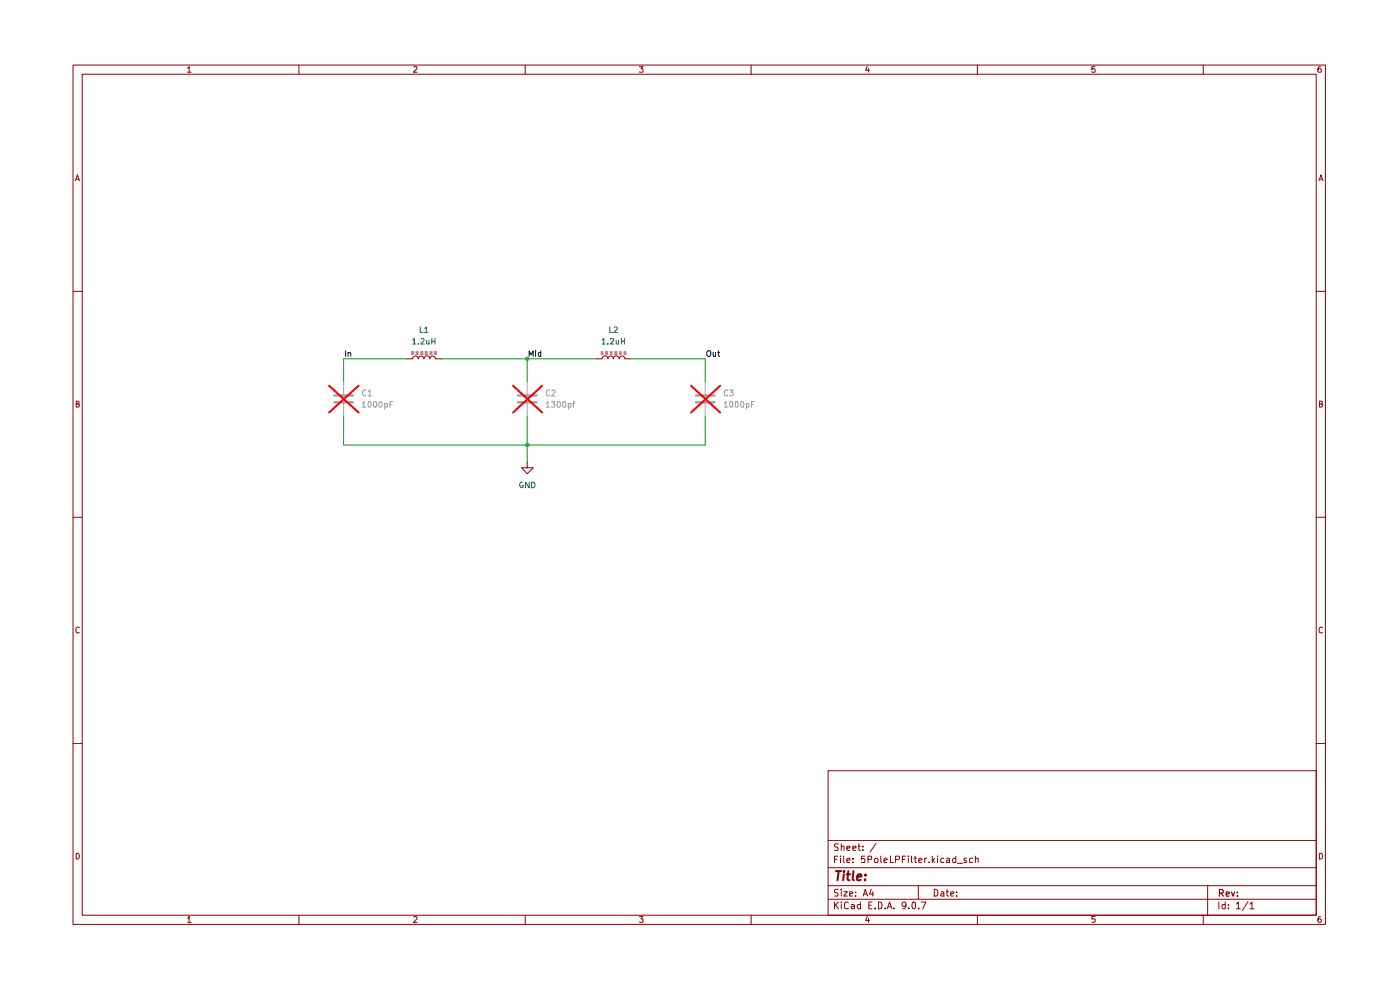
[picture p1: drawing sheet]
<svg xmlns="http://www.w3.org/2000/svg" width="297mm" height="210mm" viewBox="0 0 297 210" stroke-linecap="round" stroke-linejoin="round" font-family="sans-serif">
<g fill="none" stroke="#910000" stroke-width=".21">
<path d="M15.5 13.8h265.7v182.3h-265.7zM17.4 15.7h261.8v178.4h-261.8zM39.8 14.5l.3-.4v1.2M39.8 15.3h.8M63.4 13.8v1.9M87.8 14.2l.6-.1 .1 .4-.8 .8h.8M111.4 13.8v1.9M135.6 14.1h.8l-.4 .5 .4 .1v.5h-.8M159.3 13.8v1.9M184 14.1l-.4 .8h.9M184.2 14.6v.7M207.3 13.8v1.9"/>
<path d="M232.3 14.1h-.7v.6l.2-.1 .5 .1-.1 .6-.6-.1M255.3 13.8v1.9M280.2 14.1l-.5 .1a.94 .94 0 0 0 0 1.1h.5l.1-.1v-.4l-.2-.2h-.3l-.2 .2M16 38.4l.4-1.3 .4 1.3M16.2 38h.6M279.8 38.4l.4-1.3 .5 1.3M279.9 38h.6M15.5 61.8h1.9M87.3 75.1h.5M87.3 74.7h.5M88.2 75.1h.5M88.2 74.7h.5"/>
<path d="M89.2 75.1h.5M89.2 74.7h.5M89.9 76.1a.59 .59 0 0 0-.6-.6 .59 .59 0 0 0-.6 .6 .59 .59 0 0 0-.6-.6 .59 .59 0 0 0-.6 .6h-1.2M90 76.1a.64 .64 0 0 1 .6-.6 .64 .64 0 0 1 .6 .6M90.2 75.1h.5M90.2 74.7h.5M91.2 76.1a.59 .59 0 0 1 .6-.6 .59 .59 0 0 1 .6 .6h1.2M91.2 75.1h.5M91.2 74.7h.5M92.1 75.1h.5M92.1 74.7h.5M126.5 76.1h1.2"/>
<path d="M127.5 75.1h.4M127.5 74.7h.4M127.7 76.1a.64 .64 0 0 1 .7-.6 .64 .64 0 0 1 .6 .6M128.4 75.1h.5M128.4 74.7h.5M128.9 76.1a.59 .59 0 0 1 .6-.6 .59 .59 0 0 1 .6 .6M129.5 75.1h.4M129.5 74.7h.4M130.1 76.1a.64 .64 0 0 1 .6-.6 .64 .64 0 0 1 .7 .6M130.4 75.1h.5M130.4 74.7h.5M131.4 76.1a.59 .59 0 0 1 .6-.6 .59 .59 0 0 1 .6 .6h1.2"/>
<path d="M131.4 75.1h.4M131.4 74.7h.4M132.3 75.1h.5M132.3 74.7h.5M279.2 61.8h2M16.2 85.7l.6-.1v-.4l-.6-.1v1.3h.4l.2-.5-.3-.2M111.8 98v1.2h1.3l-1.3 1.3-1.1-1.3h1.1M111.8 98h.1M279.9 85.7l.6-.1v-.4l-.6-.1v1.3l.6-.1 .1-.4-.3-.2M15.5 109.7h1.9M279.2 109.7h2M16.8 133.2l-.2-.2a.65 .65 0 0 0-.5 .6 .65 .65 0 0 0 .5 .7l.2-.1"/>
<path d="M280.6 133.2l-.3-.2a.65 .65 0 0 0-.5 .6 .65 .65 0 0 0 .5 .7l.3-.1M15.5 157.7h1.9M279.2 157.7h2M175.7 163.5h103.5v30.6h-103.5zM175.7 178.3h103.5M177.8 179.1l-.5-.1-.3 .2v.3l.8 .5-.3 .4-.5-.1M178.5 179.6l.5-.1 .1 .9M178.5 179v1.4M179.7 179.9l.6-.1v-.3h-.6v.2v.6h.6M180.9 179.9l.7-.1-.1-.3h-.6v.8h.6M182 179.5h.5M182.2 179v1.2l.3 .2"/>
<path d="M183 179.5v.2M185.8 178.9l-1.2 1.9M16.2 181a.66 .66 0 0 1 .6 .4 .66 .66 0 0 1-.2 .8h-.4zM39.8 194.8l.3-.4v1.3M39.8 195.7h.8M63.4 194.1v2M87.8 194.6l.4-.2 .3 .4-.8 .9h.8M111.4 194.1v2M135.6 194.4h.8l-.4 .5 .4 .1v.6h-.8M159.3 194.1v2M175.7 190.8h103.5M175.7 187.9h103.5"/>
<path d="M175.7 184.1h103.5M177 191.3v1.5M177 182.3h.5M177.3 191.9l.6 .9M177.7 181.6h-.7v1.4M177.8 188.7h-.7v.6a.53 .53 0 0 1 .6 .2 .53 .53 0 0 1 0 .6h-.7M177.9 191.3l-.9 .9M178.3 181.6v.1M178.3 182v1M178.5 191.3v.2M178.5 188.6v.2M178.5 189.1v1"/>
<path d="M178.5 191.9v.9M179 189.1h.7l-.7 1h.7M179 181.6v1.2l.2 .2M179.7 182.5l.6-.1-.1-.4-.5 .1v.7v.2h.6M180 191.5l-.4-.2-.4 .4v.9l.4 .2 .4-.2M180.3 189.7l.6-.2-.1-.3h-.5v.9h.5M180.6 191.9h.4l.3 .1v.8M180.9 182.9v.1M180.9 182.1v.2M181.3 192.2l-.7 .1v.4h.7M181.5 190v.1M181.5 189.2v.1"/>
<path d="M182.5 191.9h-.4l-.2 .2v.4l.2 .3 .4-.1M182.5 191.3v1.5M183 180.3v.1M183.1 190.1l.5-1.5 .5 1.5M183.2 189.7h.7M183.5 181.6h-.7l-.1 .7 .2-.2 .5 .1 .1 .7h-.8M184 194.4l-.4 .8h.9M184.1 182.3h.7l.1-.6-.8-.1v1.4M184.2 194.8v.9M184.3 192h.5M184.8 188.6l-.3 1.1h.8M185 191.3h-.7v1.5h.7"/>
<path d="M185.2 189.1v1M185.5 182.3l.3-.3h.2l.3 .3-.2 .7-.5-.1zM185.7 192.6v.2M186.3 191.3l.7 .2v1.1l-.3 .2h-.4zM186.9 181.6v1.2l.1 .2M187.5 182.5l.7-.1-.2-.4-.4 .1-.1 .7 .1 .2h.5M187.8 192.6v.2M188.2 192.8l.5-1.5 .5 1.5M188.4 192.4h.7M188.9 181.6v1.4h.7M189.7 192.6v.2M190 182.3h.7l.1-.3v-.3l-.8-.1v1.4"/>
<path d="M191.4 182.3h.5M192.1 181.6h-.7v1.4M192.2 191.9l-.1 .3-.4 .1-.4-.4v-.3a.46 .46 0 0 1 .5-.3 .46 .46 0 0 1 .4 .3l-.2 1-.5 .2M192.7 181.6v.1M192.7 182v1M192.8 192.6v.2M193.4 181.6v1.2l.1 .2M193.5 191.5l.4-.2 .3 .3v.9l-.3 .3a.82 .82 0 0 1-.4-1.3zM193.9 182h.6M194.1 181.6v1.2l.1 .2h.3M194.8 187.9v2.9M194.9 192.6v.2"/>
<path d="M194.9 182.5l.7-.1-.1-.3-.4-.1-.2 .3 .1 .7h.5M195.4 191.3h1l-.7 1.5M196.2 182v1M196.6 182l-.4 .3M197.1 182.9v.1M197.8 181.6v1.4M197.9 182.5l.4 .5M198.2 188.6a.8 .8 0 0 1 .8 .6 .8 .8 0 0 1-.3 .9h-.5zM198.3 182l-.5 .6M198.9 181.6v.1M198.9 182v1M199.6 189.2l.4-.1 .2 .2v.8h-.6v-.4l.6-.2"/>
<path d="M200.2 182.1l-.4-.1-.2 .3v.7h.6M200.7 189.1h.5M200.8 182.1h.6v.9h-.6l-.1-.4 .7-.2M200.9 188.6v1.3l.1 .2h.2M201.7 189.7l.7-.2-.2-.4h-.4l-.1 .2v.6l.1 .2h.5M202.8 181.6v1.4h-.6v-.9h.6M202.9 190v.1M202.9 189.2v.1M203.1 183.1h1.1M205 182.1l-.4-.1-.1 .3 .1 .2 .5 .2-.1 .3h-.5M206.3 182.1l-.4-.1-.2 .3v.7h.6M206.9 182.2l.3-.2 .3 .1v.9"/>
<path d="M206.9 181.6v1.4M207.3 194.1v2M232.3 194.4h-.7v.6h.7v.6h-.7M255.3 194.1v2M256.2 187.9v6.2M258.6 191.3v1.5M259.9 191.9h-.7v.7l.3 .2 .4-.1M259.9 191.3v1.5M260.6 192.6v.2M260.6 191.9v.1M262.3 191.8l.4-.5v1.5M262.3 192.8h.8"/>
<path d="M264.7 191.3l-1.1 1.8M265.2 191.8l.4-.5v1.5M265.2 192.8h.8M279.9 181a.66 .66 0 0 1 .7 .4 .66 .66 0 0 1-.3 .8h-.4zM280.2 194.4a.72 .72 0 0 0-.6 .5 .72 .72 0 0 0 .2 .8l.4-.1a.42 .42 0 0 0 0-.6 .42 .42 0 0 0-.5 0l-.1 .2"/>
</g>
<path d="M258.7 189.4h.8v-.5l-.2-.2h-.6v1.4M259 189.4l.5 .7M260.1 189.7l.7-.2-.1-.2h-.6v.7h.6M261.2 189.2l.4 .9 .3-.9M262.5 190v.1M262.5 189.3v.1" fill="none" stroke="#910000" stroke-width=".25"/>
<path d="M177.3 184.8h1.1M177.9 184.8l-.2 1.9M179 185.5l-.1 1.2M179.1 184.8l-.2 .1 .1 .1 .1-.2-.1 .2M179.6 185.5h.8M180 184.8l-.2 1.7 .4 .2M181.1 184.8l-.2 1.7 .2 .2M181.8 186.1l.9-.2v-.4h-.5l-.3 .2-.1 .9h.8M183.5 186.6v.1M183.6 185.5v.2" fill="none" stroke="#910000" stroke-width=".42"/>
<g fill="none" stroke="#0f0f0f" stroke-width=".21">
<path d="M73.3 74.4v1.2M73.8 74.9l.2-.1 .4 .1v.7M73.8 74.8v.8M112.3 75.6v-1.2l.4 .9 .4-.9v1.2M113.6 74.4v.1M113.6 74.8v.8M114.7 74.8h-.3l-.2 .1v.6h.5M114.7 74.4v1.2M150.1 74.4h.5a.77 .77 0 0 1-.2 1.2l-.3-.1a.87 .87 0 0 1 0-1.1zM151.3 74.8v.6l.2 .2 .3-.1M151.8 74.8v.8M152.2 74.8h.5"/>
<path d="M152.4 74.4v1l.3 .2"/>
</g>
<path d="M70.9 83.9h3.9M70.9 85.3h3.9M109.9 83.9h3.9M109.9 85.3h3.9M147.7 83.9h3.9M147.7 85.3h3.9" fill="none" stroke="#a0a0a0" stroke-width=".51"/>
<path d="M72.9 80.9v2.7M72.9 85.6v2.7M111.8 80.9v2.7M111.8 85.6v2.7M149.6 80.9v2.7M149.6 85.6v2.7" fill="none" stroke="#a0a0a0" stroke-width=".21"/>
<path d="M69.8 81.8l6.3 5.7M76.1 81.8l-6.3 5.7M108.8 81.8l6.2 5.7M115 81.8l-6.2 5.7M146.6 81.8l6.2 5.7M152.8 81.8l-6.2 5.7" fill="none" stroke="#f10000" stroke-width=".42"/>
<path d="M86.3 76.1h-13.4v4.8M93.6 76.1h32.9M111.8 76.1v4.8M133.8 76.1h15.8v4.8M72.9 88.3v6.1h76.7v-6.1M111.8 88.3v9.7" fill="none" stroke="#090" stroke-width=".21"/>
<g fill="#090">
<circle cx="111.8" cy="76.1" r=".47"/>
<circle cx="111.8" cy="94.4" r=".47"/>
</g>
<g fill="none" stroke="#006665" stroke-width=".21">
<path d="M87.5 72.1l.4-.3v1.2M87.5 73h.7M88.7 72.9v.1M89.2 69.3v1.2h.5M89.3 71.9l.4-.1 .3 .3-.8 .9h.8M90.1 69.7l.3-.4v1.2M90.1 70.5h.7M90.5 72.2l.1 .8 .4-.1M91 72.2v.8M91.6 72.4h.7M91.6 71.8v1.2M92.3 71.8v1.2"/>
<path d="M127.8 72.1l.3-.3v1.2M127.8 73h.6M128.9 72.9v.1M129.4 69.3v1.2h.6M129.5 71.9l.5-.1 .2 .2-.7 1h.7M130.3 69.4l.4-.1 .3 .4-.8 .8h.8M130.7 72.2v.8l.5-.1M131.2 72.2v.8M131.8 71.8v1.2M131.8 72.4h.7M132.5 71.8v1.2M110.9 102.3h-.4a.67 .67 0 0 0-.3 .6 .67 .67 0 0 0 .5 .6l.3-.1v-.4h-.3"/>
<path d="M112.3 102.3v1.2l-.8-1.2v1.2M112.8 102.3h.5a.66 .66 0 0 1 .2 .8 .66 .66 0 0 1-.7 .4z"/>
</g>
<g fill="none" stroke="#989898" stroke-width=".21">
<path d="M76.9 85.5h.1l.2-.3v1.2M76.9 86.4h.7M77.6 82.9l-.2-.2a.65 .65 0 0 0-.5 .7 .65 .65 0 0 0 .5 .6l.2-.2M78.1 85.3l.4-.1a.91 .91 0 0 1 .1 1.2l-.5-.1zM78.1 83.1l.4-.4v1.3M78.1 84h.7M79.3 85.3h.1a.6 .6 0 0 1 .6 .4 .6 .6 0 0 1-.2 .7h-.4l-.2-.2zM80.5 85.3l.2-.1a.6 .6 0 0 1 .4 .6 .6 .6 0 0 1-.6 .6l-.2-.5zM81.6 85.7l.4-.1 .2 .2v.4l-.2 .2h-.4M81.6 85.6v1.2M82.7 85.8h.4M83.3 85.2h-.6v1.2"/>
<path d="M115.9 85.5l.3-.3v1.2M115.9 86.4h.7M116.6 82.9l-.4-.2-.3 .4 .1 .7 .2 .2 .4-.2M117 85.2h.7l-.4 .5 .4 .1v.5h-.7M117.1 82.9l.4-.2 .3 .4-.8 .9h.8M118.3 85.3l.3-.1 .3 .2v.8l-.2 .2-.4-.1zM119.5 85.3h.5l.1 .6-.2 .5h-.4l-.1-.2zM120.6 85.7l.3-.1 .3 .2-.1 .6h-.5M120.6 85.6v1.2M121.5 85.6h.4M121.9 85.2l-.2 .1v1.1M153.7 85.5l.3-.3v1.2"/>
<path d="M153.7 86.4h.6M154.3 82.9l-.3-.2-.3 .4 .1 .7 .2 .2 .3-.2M154.8 82.7h.7l-.4 .5h.3v.7l-.5 .1-.1-.2M154.9 85.3l.3-.1 .2 .2v.8l-.1 .2h-.4l-.1-.5zM156 85.3l.4-.1a.91 .91 0 0 1 .1 1.2l-.5-.1zM157.2 85.3h.5l.1 .6-.2 .5h-.3l-.2-.2zM158.3 85.7l.4-.1 .2 .2-.1 .6h-.5M158.3 85.6v1.2M159.4 85.8h.4M160 85.2h-.6v1.2"/>
</g>
</svg>
